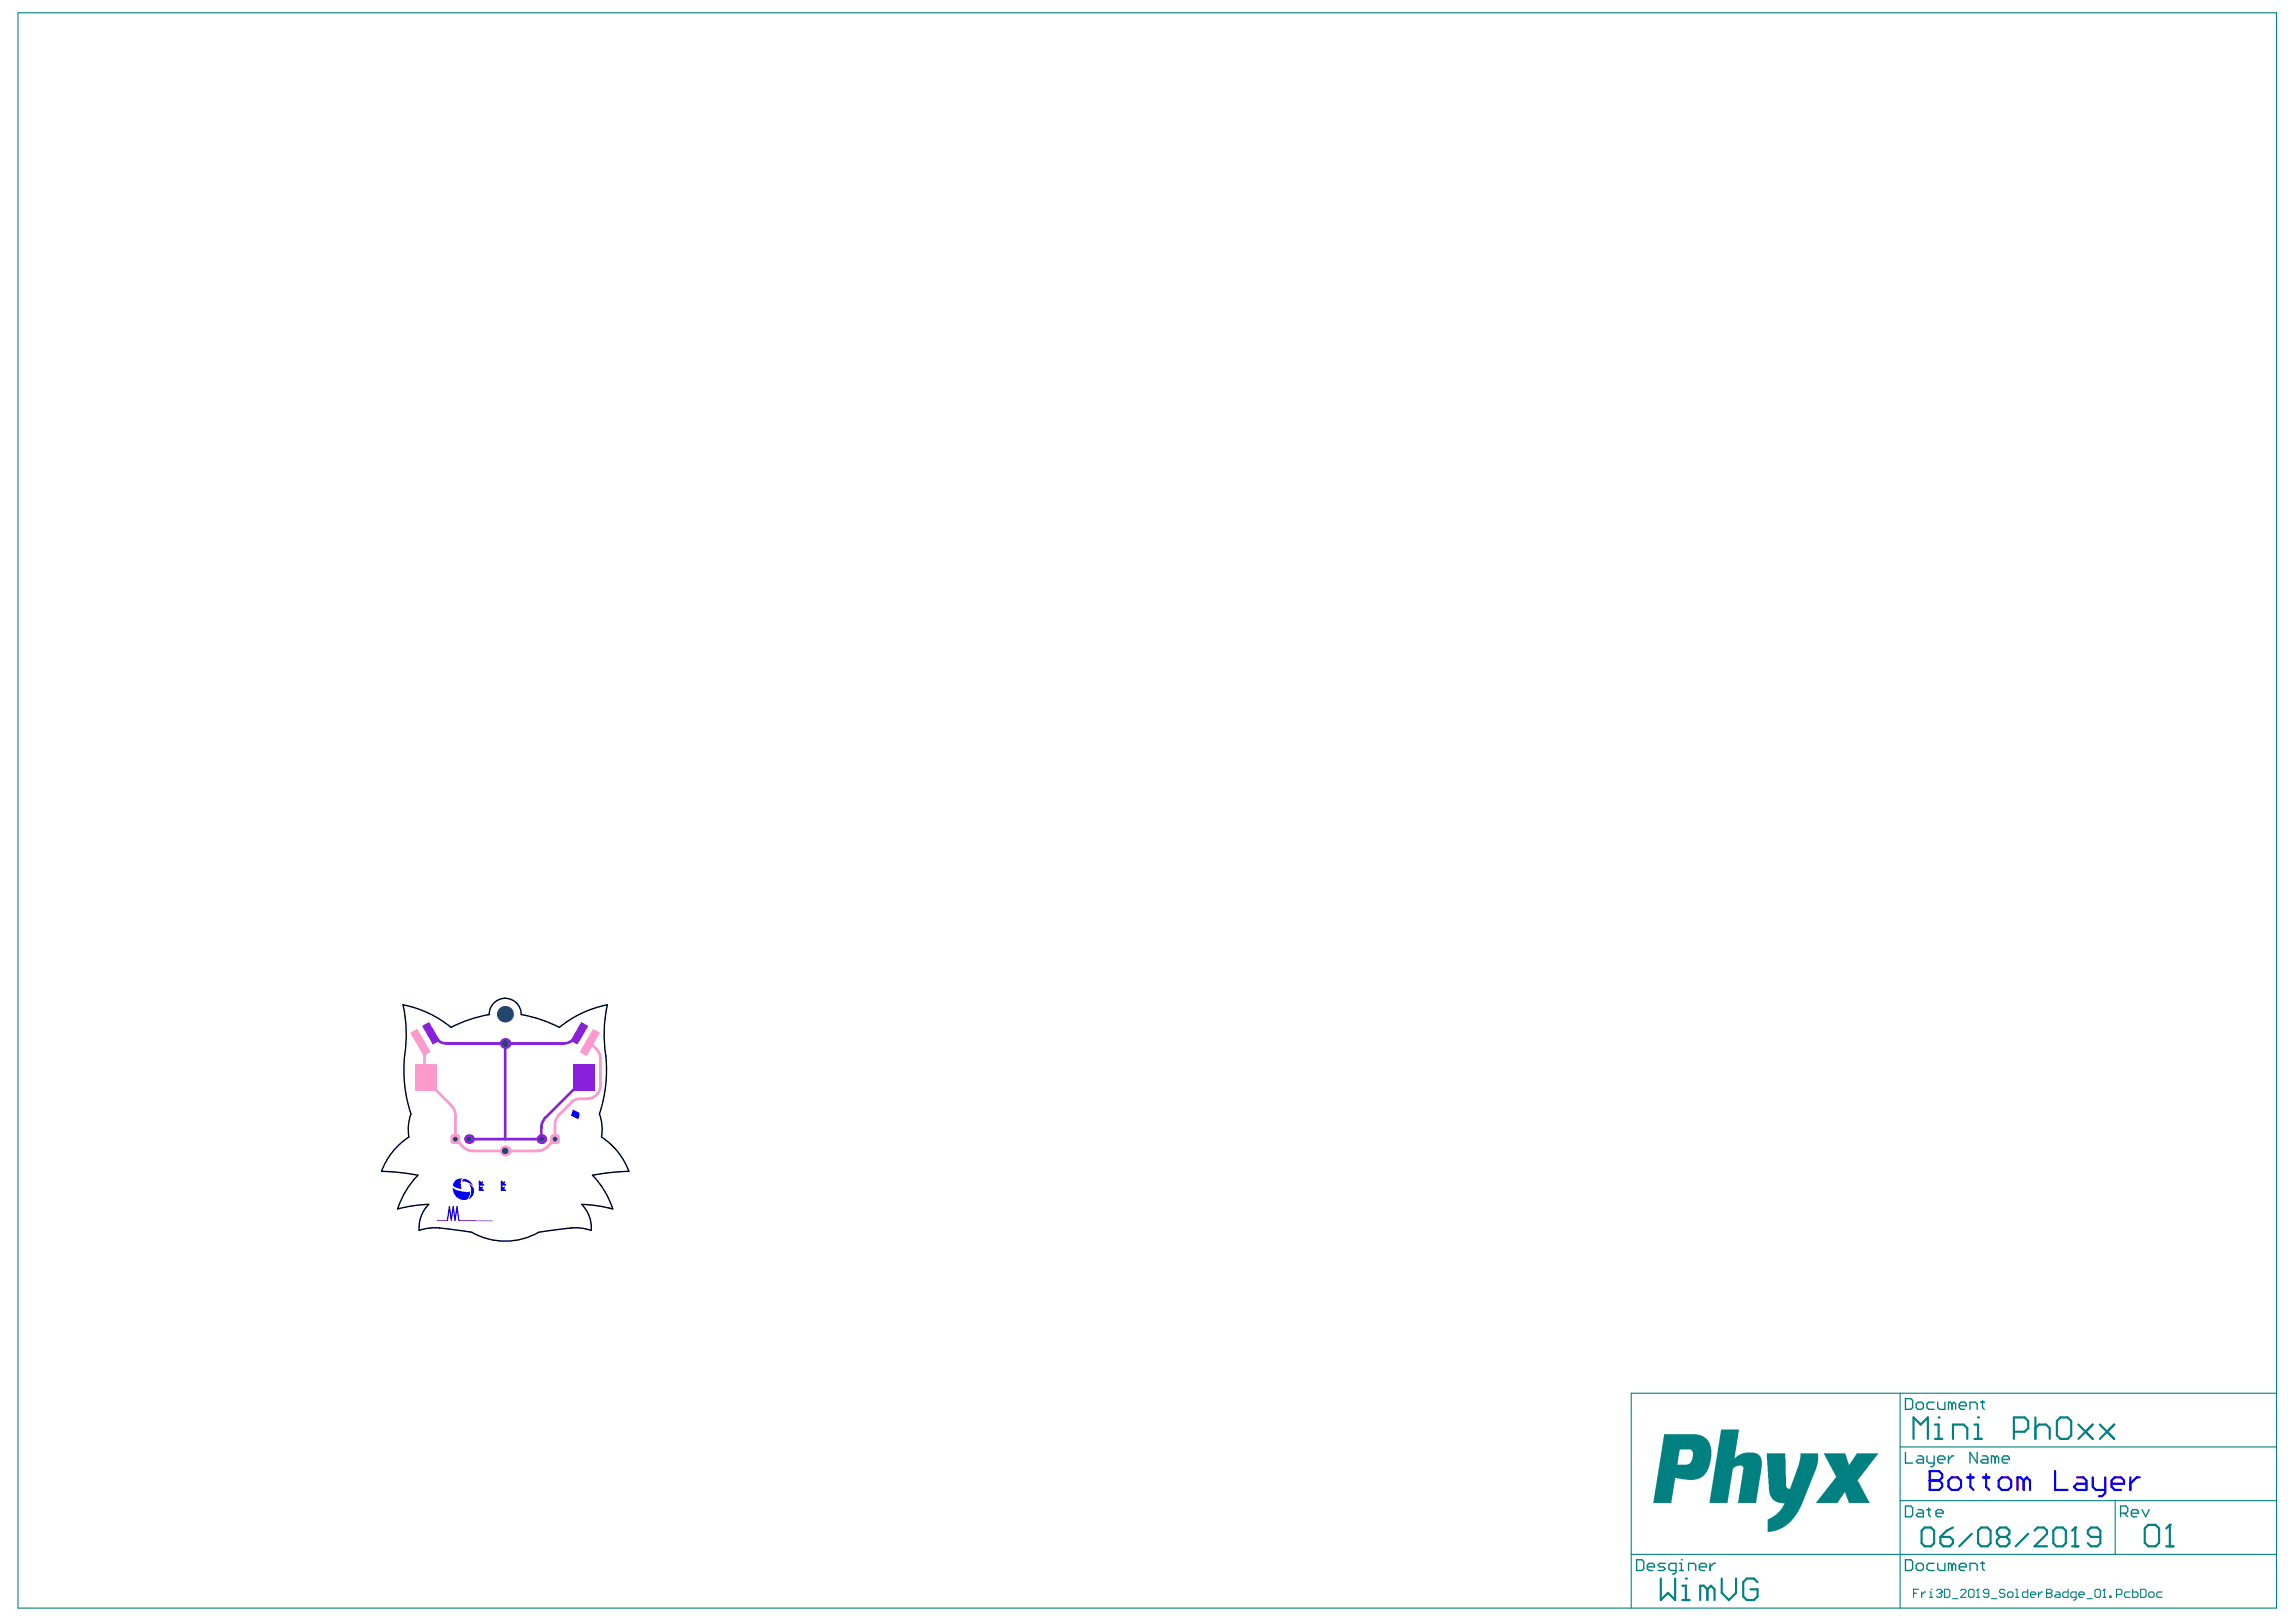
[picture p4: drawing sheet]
<svg xmlns="http://www.w3.org/2000/svg" width="297mm" height="210mm" viewBox="0 0 297 210" stroke-linecap="round" stroke-linejoin="round" font-family="sans-serif">
<g fill="#008080">
<path d="M228.5 188.1h2.5l.1 4.2v.2l.3 .2 .2-.1 1.1-3.1 .2-.9v-.5h2.3v1l-.3 1.3-1.9 4.6-.8 1.3-1 1.1-1 .5-.8 .3-.7 .1v-1.2a.45 .45 0 0 1 .4-.6l.7-.5 .6-.5 .5-1h-.7l-.6-.2-.4-.4-.2-.4-.2-.7z"/>
<path d="M235.9 188.1h2.8l.5 1.4 .2-.1 .8-1.3h2.8l-2.6 3.3a.38 .38 0 0 0 .1 .5l1.4 2.6h-2.7l-.5-1.4h-.1l-.9 1.4h-2.8l2.2-2.8 .2-.3a.34 .34 0 0 0 .1-.5z"/>
<path d="M222.7 185h2.3l-.6 3.7 .7-.5 .7-.2h1.3l.4 .2 .3 .4 .1 .4v.9l-.7 4.6h-2.4l.7-4.1a.58 .58 0 0 0-.1-.7h-.7l-.3 .2a.59 .59 0 0 0-.3 .7l-.6 3.9h-2.4z"/>
<path d="M215.3 185.6h4.2l.8 .3 .6 .5 .4 .7 .1 .4v1.4l-.3 .8-.3 .8-.3 .4-.5 .4-.8 .2h-.9l-1.6-.2-.5 3.2h-2.3zM217.3 187.6l-.3 1.9h1.3l.3-.1 .3-.5 .1-.7a.57 .57 0 0 0-.3-.6z"/>
</g>
<g fill="none" stroke="#008080" stroke-width=".14">
<path d="M2.3 1.7h292.2v206.4h-292.2zM245.8 180.3v27.8M245.8 194.2h48.7M245.8 187.2h48.7M273.6 194.2v7M294.5 180.3h-83.5v27.8M211 201.2h83.5M247.6 206.2h.3M248.3 205.7h-.7v1M248.6 206v.7M249.1 206h-.2l-.3 .4M249.6 206h.2v.7"/>
<path d="M249.6 206.7h.4M249.8 205.7h.1M250.5 205.8l.2-.1h.3l.2 .1v.2M250.9 206.2h.1M251 206.2l.2 .2v.1l-.2 .2h-.3l-.2-.2M251.2 206h.1M251.2 206l-.2 .2M251.6 205.7h.5l.2 .1v.7l-.2 .2h-.5zM252.6 206.9h.7M253.6 205.8l.2-.1h.4l.1 .1v.2l-.7 .7h.7M254.7 205.8l.2-.1h.3l.2 .1v.7l-.2 .2h-.3l-.2-.2zM255.7 206.7h.4"/>
<path d="M255.9 205.7h.1M255.9 205.7v1M255.9 205.7l-.2 .1M257.3 206.2h-.5l-.2-.2v-.2l.2-.1h.3l.2 .1v.7l-.2 .2h-.3l-.2-.2M257.6 206.9h.7M259.4 205.8l-.2-.1h-.3l-.2 .1v.2l.2 .2h.3l.2 .2v.1l-.2 .2h-.3l-.2-.2M259.7 206.2l.2-.2h.4l.1 .2v.3l-.1 .2h-.4l-.2-.2zM260.8 205.7h.1v1M260.8 206.7h.3M262.3 205.7v1h-.5l-.2-.2v-.3l.2-.2h.5M262.7 206.4h.7v-.2l-.2-.2h-.3l-.2 .2v.3l.2 .2h.3M263.7 206v.7"/>
<path d="M264.2 206h-.1l-.4 .4M264.8 206.2h.1M264.8 205.7h.5l.2 .1v.2l-.2 .2 .2 .2v.1l-.2 .2h-.5zM264.8 206.2h.5M266 206h.3l.2 .2v.5h-.5l-.2-.2 .2-.1h.5M267.6 205.7v1h-.6l-.1-.2v-.3l.1-.2h.6M268.6 206.7h-.5l-.2-.2v-.3l.2-.2h.5v.9l-.2 .2h-.2M268.9 206.4h.7v-.2l-.1-.2h-.4l-.2 .2v.3l.2 .2h.4M270 206.9h.7M271 205.8l.2-.1h.4l.1 .1v.7l-.1 .2h-.4l-.2-.2zM272.1 206.7h.3M272.2 205.7h.1"/>
<path d="M272.2 205.7v1M272.2 205.7l-.1 .1M272.9 206.5h.2v.2h-.2zM273.8 206.4h.5l.2-.2v-.4l-.2-.1h-.5v1M275.6 206h-.6l-.1 .2v.3l.1 .2h.6M275.9 205.7v1h.5l.2-.2v-.3l-.2-.2h-.5M276.9 205.7h.6l.1 .1v.7l-.1 .2h-.6zM278 206.2l.2-.2h.3l.2 .2v.3l-.2 .2h-.3l-.2-.2zM279.7 206h-.5l-.2 .2v.3l.2 .2h.5"/>
</g>
<g fill="none" stroke="#008080" stroke-width=".18">
<path d="M246.5 194.9h.7l.2 .2v1l-.2 .2h-.7zM246.5 181h.7l.2 .2v1l-.2 .2h-.7zM246.5 187.9v1.4h.9M247.9 181.7l.2-.2h.5l.2 .2v.5l-.2 .2h-.5l-.2-.2zM248.1 195.4h.5l.2 .2v.7h-.7l-.2-.2 .2-.3h.7M248.1 188.4h.5l.2 .2v.7h-.7l-.2-.2 .2-.2h.7M249.3 195.4h.5M249.3 188.4v.7l.2 .2h.7M249.5 195.1v1l.3 .2M250.2 181.5h-.7l-.2 .2v.5l.2 .2h.7M250.2 188.4v1.2l-.2 .2h-.2M250.5 195.8h.9v-.2l-.2-.2h-.5l-.2 .2v.5l.2 .2h.5"/>
<path d="M250.7 188.9h.9v-.3l-.2-.2h-.5l-.2 .2v.5l.2 .2h.5M250.7 181.5v.7l.2 .2h.7v-.9M252.1 188.4v.9M252.5 181.7l-.2-.2h-.2v.9M252.5 181.7l.3-.2 .2 .2v.7M252.5 181.7v.7M252.8 188.4h-.3l-.4 .5M253.5 181.9h.9v-.2l-.2-.2h-.5l-.2 .2v.5l.2 .2h.5M254.9 182.4v-.9h.7l.2 .2v.7M255.8 187.9v1.4l-.9-1.4v1.4M256.3 181.5h.4M256.5 188.4h.4l.3 .2v.7h-.7l-.2-.2 .2-.2h.7"/>
<path d="M256.5 181.2v1l.2 .2M258.1 188.6l-.2-.2h-.3v.9M258.1 188.6v.7M258.1 188.6l.2-.2 .3 .2v.7M259 188.9h1v-.3l-.3-.2h-.4l-.3 .2v.5l.3 .2h.4M274.3 195.8h.7l.3-.2v-.5l-.3-.2h-.7v1.4M274.8 195.8l.5 .5M275.7 195.8h1v-.2l-.3-.2h-.4l-.3 .2v.5l.3 .2h.4M277.1 195.4l.5 .9 .5-.9M211.7 201.8h.7l.3 .3v.9l-.3 .2h-.7zM213.1 202.8h.9v-.3l-.2-.2h-.4l-.3 .2v.5l.3 .2h.4M215.4 202.3h-.7l-.2 .2 .2 .3h.5l.2 .2-.2 .2h-.7"/>
<path d="M216.8 203.2h-.7l-.2-.2v-.5l.2-.2h.7v1.2l-.2 .2h-.2M217.3 203.2h.5M217.3 202.3h.2v.9M217.5 201.8h.1M218.5 203.2v-.9h.6l.3 .2v.7M219.8 202.8h1v-.3l-.3-.2h-.4l-.3 .2v.5l.3 .2h.4M221.2 202.3v.9M221.9 202.3h-.2l-.5 .5M246.5 201.8h.7l.2 .3v.9l-.2 .2h-.7zM247.9 202.5l.2-.2h.5l.2 .2v.5l-.2 .2h-.5l-.2-.2zM250.2 202.3h-.7l-.2 .2v.5l.2 .2h.7M250.7 202.3v.7l.2 .2h.7v-.9"/>
<path d="M252.5 202.5l-.2-.2h-.2v.9M252.5 202.5v.7M252.5 202.5l.3-.2 .2 .2v.7M253.5 202.8h.9v-.3l-.2-.2h-.5l-.2 .2v.5l.2 .2h.5M254.9 203.2v-.9h.7l.2 .2v.7M256.3 202.3h.4M256.5 202.1v.9l.2 .2"/>
</g>
<g fill="none" stroke="#008080" stroke-width=".28">
<path d="M247.6 186.2v-2.8l.9 1 .9-1v2.8M248.6 198.1l.4-.4h.8l.4 .4v1.6l-.4 .4h-.8l-.4-.4zM250.3 186.2h1M250.3 184.4h.5v1.8M250.8 183.4h.1M251 198.9h1.3l.4 .4v.4l-.4 .4h-.9l-.4-.4zM252.7 186.2v-1.8h1.3l.5 .4v1.4M252.7 197.7l-.9 .4-.8 .8M255.1 198.5l-1.6 1.6M255.4 184.4h.5v1.8M255.4 186.2h1M255.9 183.4h.1"/>
<path d="M255.9 198.1l.4-.4h.8l.4 .4v1.6l-.4 .4h-.8l-.4-.4zM258.7 198.9l-.4 .4v.4l.4 .4h.9l.4-.4v-.4l-.4-.4M258.7 198.9l-.4-.4v-.4l.4-.4h.9l.4 .4v.4l-.4 .4M258.7 198.9h.9M260.5 185.3h1.4l.5-.5v-.9l-.5-.5h-1.4v2.8M262.4 198.5l-1.6 1.6M263.2 198.1l.4-.4h.8l.4 .4v.4l-1.6 1.6h1.6M263.3 184.8l.5-.4h.9l.5 .4v1.4M263.3 183.4v2.8M265.6 198.1l.4-.4h.9l.4 .4v1.6l-.4 .4h-.9l-.4-.4zM266.1 183.9l.5-.5h.9l.5 .5v1.8l-.5 .5h-.9l-.5-.5zM268.5 197.7h.1"/>
<path d="M268.5 197.7v2.4M268.5 197.7l-.4 .4M268.9 184.4l1.8 1.8M270.7 184.4l-1.8 1.8M271.7 184.4l1.8 1.8M271.7 198.9h-1.2l-.4-.4v-.4l.4-.4h.8l.4 .4v1.6l-.4 .4h-.8l-.4-.4M273.5 184.4l-1.8 1.8M277.5 197.8l.4-.5h1l.4 .5v1.8l-.4 .5h-1l-.4-.5zM280.7 197.3h.1M280.7 197.3v2.8M280.7 197.3l-.4 .5M214.9 204.3v2.8l.9-1 .9 1v-2.8"/>
<path d="M217.6 207.1h1M217.6 205.2h.5v1.9M218.1 204.3h.1M220.9 205.7l-.5-.5h-.4v1.9M220.9 205.7v1.4M220.9 205.7l.5-.5 .4 .5v1.4M222.7 204.3v1.8l1 1 .9-1v-1.8M227.4 204.7l-.5-.4h-.9l-.5 .4v1.9l.5 .5h.9l.5-.5v-.9h-.9M268.1 200.1h.8M280.3 200.1h.9"/>
</g>
<g fill="#00f">
<path d="M62 153.6l.5 .4h-.5z"/>
<path d="M64.9 153.6l.4 .4h-.4z"/>
<path d="M60.7 153.2l.5 .4 .1 .6-.2 .7-.5 .3 .2-.3 .2-.6-.1-.5z"/>
<path d="M62 152.9l.5 .4h-.5z"/>
<path d="M64.9 152.9l.4 .4h-.4z"/>
<path d="M58.8 152.9l.4-.3 .7-.1-.2 .1-.1 .2 .1 1.1-.8-.2-.3-.2v-.2z"/>
<path d="M58.6 153.6l.3 .4 .9 .2 .8 .1 .2-.2-.2 .9-.1 .2-.3 .1h-.5l-.4-.2-.5-.6z"/>
<path d="M59.9 152.6l.3-.1 .5 .3 .5 .7-.6-.5-.5-.1h-.3z"/>
<path d="M74.1 143.6l.9 .4v.4l-.2 .4-.9-.4z"/>
<path d="M58.1 156.1l-.3 1.8h-1.3v.1h1.4l.2-1.2 .2 1.1 .1 .1 .2-1.3 .2 1.3h.1l.2-1.2 .2 1.2h4.4l-4.3-.1-.2-1.8-.1-.1-.1 .2-.1 1.1-.2-1.2h-.1l-.2 1.2-.2-1.2v-.1z"/>
</g>
<path d="M54.4 134.9h.1M76.3 134.9a2.76 2.76 0 0 1 1.4 2.1v3.5a1.74 1.74 0 0 1-1.8 1.7 2.17 2.17 0 0 0-1.9 .4l-1.7 1.7a1.76 1.76 0 0 0-.5 1.2v1.9a3.3 3.3 0 0 1-1.9 1.5h-8.7a1.77 1.77 0 0 1-1.3-.5l-1-1v-3.1a1.76 1.76 0 0 0-.5-1.2l-3.1-3.2-.4-1.1v-2.6a1.76 1.76 0 0 0-.5-1.3" fill="none" stroke="#f9c" stroke-width=".35"/>
<path d="M62 153.6l.5 .4h-.5zM62 152.9l.5 .4h-.5zM62.4 153.6l-.2 .2M62.4 153l-.2 .1M64.9 153.6l.4 .4h-.4zM64.9 152.9l.4 .4h-.4zM65.3 153.6l-.2 .2M65.3 153l-.2 .1" fill="none" stroke="#00f" stroke-width=".18"/>
<path d="M55.8 133.7a2.71 2.71 0 0 0 2 1.3h15.1a1.77 1.77 0 0 0 1.3-.5l.8-.8M65.4 135v12.4M75.6 139.4l-.2 .4-4.8 4.8a1.76 1.76 0 0 0-.6 1.3v1.5h-9.3" fill="none" stroke="#8a20db" stroke-width=".35"/>
<g fill="none" stroke="#00f" stroke-width=".28">
<path d="M249.6 191.6h.1M249.6 190.4h1.3l.4 .4v.4l-.4 .4 .4 .4v.4l-.4 .4h-1.3zM249.6 191.6h1.3M252.1 191.6l.4-.4h.8l.4 .4v.8l-.4 .4h-.8l-.4-.4zM254.5 191.2h.8M254.9 190.8v1.6l.4 .4M256.5 191.2h.9M256.9 190.8v1.6l.5 .4M258.6 191.6l.4-.4h.8l.4 .4v.8l-.4 .4h-.8l-.4-.4zM261.8 191.6l-.4-.4h-.4v1.6M261.8 191.6v1.2M261.8 191.6l.4-.4 .4 .4v1.2"/>
<path d="M265.9 190.4v2.4h1.6M268.7 191.2h.8l.4 .4v1.2h-1.2l-.4-.4 .4-.4h1.2M270.7 191.2v1.2l.4 .4h1.3M272.4 191.2v2l-.4 .4h-.4M273.2 192h1.6v-.4l-.4-.4h-.8l-.4 .4v.8l.4 .4h.8M275.6 191.2v1.6M276.8 191.2h-.4l-.8 .8"/>
</g>
<circle cx="60.7" cy="147.4" r=".63" fill="#8a20db"/>
<circle cx="60.7" cy="147.4" r=".31" fill="#1f4769"/>
<circle cx="65.4" cy="148.9" r=".7" fill="#f9c"/>
<circle cx="65.4" cy="148.9" r=".42" fill="#1f4769"/>
<circle cx="65.4" cy="131.3" r="1.05" fill="#808080"/>
<circle cx="65.4" cy="131.3" r="1.04" fill="#1f4769"/>
<path d="M71.2 147.1l.3-.3h.6l.3 .3v.6l-.3 .3h-.6l-.3-.3z" fill-rule="evenodd" fill="#f9c"/>
<g fill="#f9c">
<path d="M72.1 146.8v.3zM72.1 146.8l.3 .1v.2h-.3z"/>
<path d="M71.2 147.1h.3zM71.2 146.9l.3-.1v.3h-.3z"/>
<path d="M71.5 147.7v.3zM71.2 147.7h.3v.3l-.3-.1z"/>
<path d="M72.1 147.7h.3zM72.1 147.7h.3v.2l-.3 .1z"/>
</g>
<circle cx="71.8" cy="147.4" r=".31" fill="#1f4769"/>
<circle cx="65.4" cy="135" r=".7" fill="#8a20db"/>
<circle cx="65.4" cy="135" r=".42" fill="#1f4769"/>
<path d="M58.3 147.1l.3-.3h.6l.3 .3v.6l-.3 .3h-.6l-.3-.3z" fill-rule="evenodd" fill="#f9c"/>
<g fill="#f9c">
<path d="M58.6 147.7v.3zM58.3 147.7h.3v.3l-.3-.1z"/>
<path d="M59.2 147.7h.3zM59.2 147.7h.3v.2l-.3 .1z"/>
<path d="M59.2 146.8v.3zM59.2 146.8l.3 .1v.2h-.3z"/>
<path d="M58.3 147.1h.3zM58.3 146.9l.3-.1v.3h-.3z"/>
</g>
<circle cx="58.9" cy="147.4" r=".31" fill="#1f4769"/>
<circle cx="70" cy="147.4" r=".63" fill="#8a20db"/>
<circle cx="70" cy="147.4" r=".31" fill="#1f4769"/>
<path d="M54.6 132.8l.9-.5 1.4 2.4-.9 .5z" fill-rule="evenodd" fill="#8a20db"/>
<g fill="#f9c">
<path d="M53.1 133.7l.9-.6 1.7 3-.9 .6z" fill-rule="evenodd"/>
<path d="M53.8 137.7h2.8v3.5h-2.8z" fill-rule="evenodd"/>
</g>
<path d="M75.2 132.3l.9 .5-1.4 2.4-.9-.5z" fill-rule="evenodd" fill="#8a20db"/>
<path d="M76.7 133.1l.9 .6-1.7 3-.9-.6z" fill-rule="evenodd" fill="#f9c"/>
<path d="M74.2 137.7h2.7v3.5h-2.7z" fill-rule="evenodd" fill="#8a20db"/>
<path d="M52.1 130a14 14 0 0 1 6.3 3l1.3-.7 1.4-.5 2.2-.5a2.07 2.07 0 0 1 2.1-2.1 2.07 2.07 0 0 1 2 2.1l2.9 .8 2.1 .9a14 14 0 0 1 6.2-3 19.6 19.6 0 0 0-.2 7.5 18.1 18.1 0 0 1-.8 6.7l.3 1.4-.1 1.5a9 9 0 0 1 3.6 4.5l-2.1 .1-2.7 .4a11 11 0 0 1 2.7 4.3l-2.3-.4-1.7-.1a4.3 4.3 0 0 1 1.2 3.3 8.4 8.4 0 0 0-4.4-.1l-2.4 .4a8.7 8.7 0 0 1-8.7 0l-1.2-.2a18.9 18.9 0 0 0-4.5-.3l-1.1 .2a4.3 4.3 0 0 1 1.3-3.3l-1.8 .1-2.3 .4a11 11 0 0 1 2.7-4.3l-2-.3-2.7-.2a9 9 0 0 1 3.5-4.5l-.1-1.5 .4-1.4a19.1 19.1 0 0 1-.7-9.2v-2.5z" fill="none" stroke="#000" stroke-width=".18"/>
</svg>
